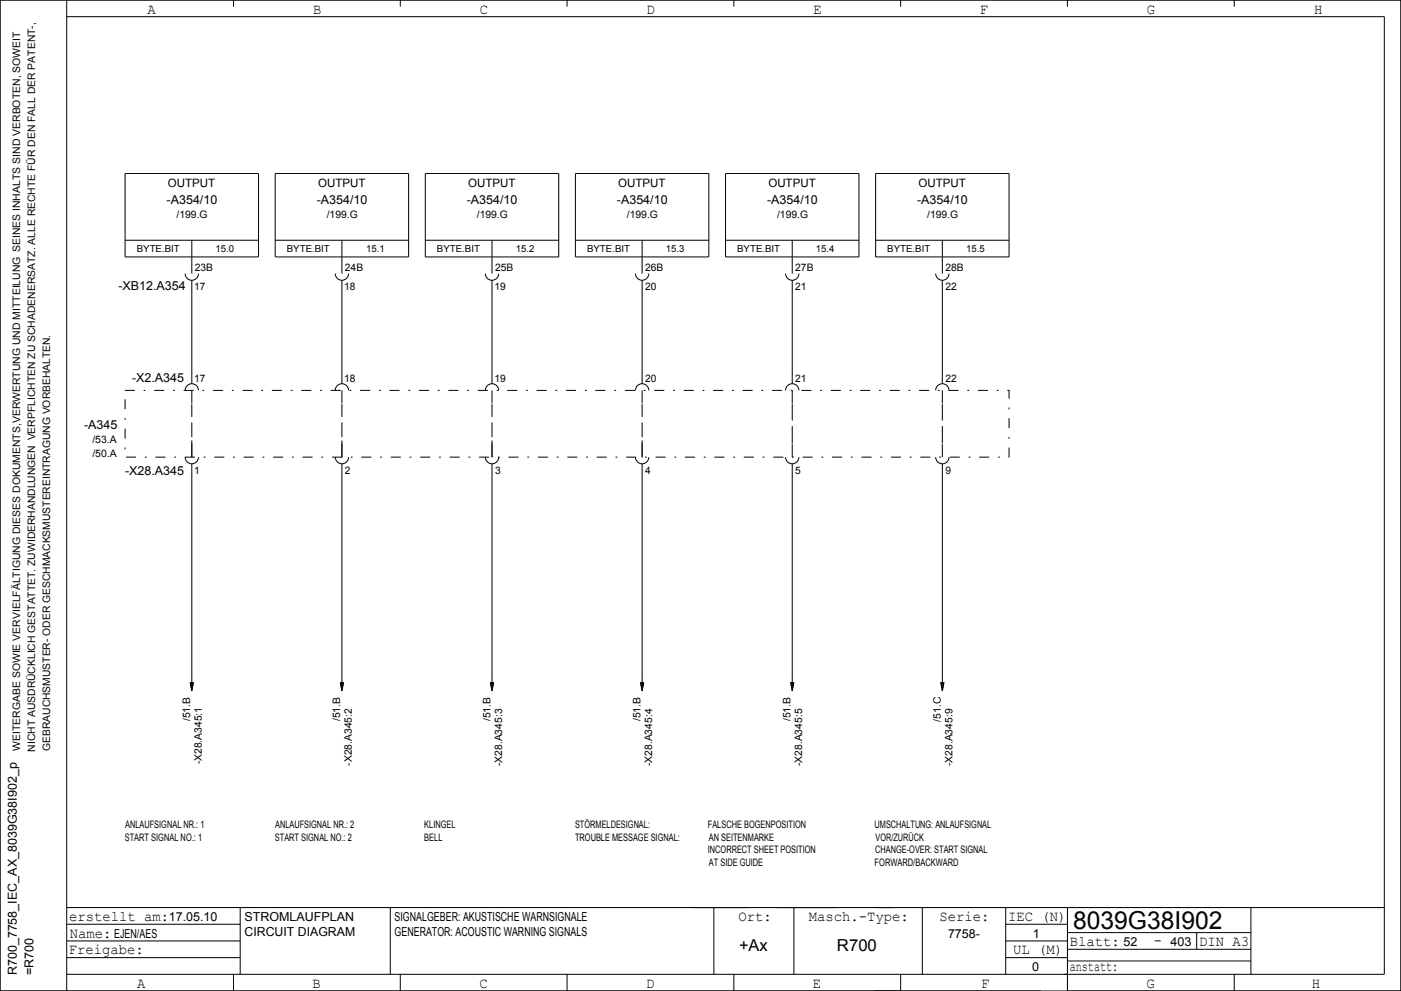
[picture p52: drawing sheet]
<svg xmlns="http://www.w3.org/2000/svg" width="420mm" height="297mm" viewBox="0 0 420 297" stroke-linecap="round" stroke-linejoin="round" font-family="sans-serif">
<defs><g id="words">
<text font-size="7.4" x="321.7" y="278.5">8039G38I902</text>
<g font-size="4.9">
<text x="221.5" y="285">+Ax</text>
<text x="250.9" y="285">R700</text>
</g>
<g font-size="4.4">
<text x="44.3" y="4.2">A</text>
<text x="93.8" y="4.2">B</text>
<text x="143.9" y="4.2">C</text>
<text x="193.9" y="4.2">D</text>
<text x="243.8" y="4.2">E</text>
<text x="293.8" y="4.2">F</text>
<text x="343.8" y="4.2">G</text>
<text x="394" y="4.2">H</text>
<text x="20.7" y="276">erstellt am:</text>
<text x="221.4" y="276">Ort:</text>
<text x="242.5" y="276">Masch.­Type:</text>
<text x="281.6" y="276">Serie:</text>
<text x="302.2" y="276">IEC (N)</text>
<text x="20.9" y="281">Name:</text>
<text x="20.6" y="286">Freigabe:</text>
<text x="303.7" y="286">UL (M)</text>
<text x="320.7" y="283.5">Blatt:</text>
<text x="346" y="283.2">­</text>
<text x="359.5" y="283.5">DIN A3</text>
<text x="320.7" y="291">anstatt:</text>
<text x="41.1" y="296">A</text>
<text x="93.7" y="296">B</text>
<text x="143.7" y="296">C</text>
<text x="193.7" y="296">D</text>
<text x="243.7" y="296">E</text>
<text x="294.1" y="296">F</text>
<text x="343.7" y="296">G</text>
<text x="393.3" y="296">H</text>
</g>
<g font-size="3.7">
<text x="50" y="61">­A354/10</text>
<text x="94.9" y="61">­A354/10</text>
<text x="140" y="61">­A354/10</text>
<text x="184.9" y="61">­A354/10</text>
<text x="230" y="61">­A354/10</text>
<text x="274.9" y="61">­A354/10</text>
<text x="35.5" y="87">­XB12.A354</text>
<text x="39.6" y="114.5">­X2.A345</text>
<text x="25.2" y="128.5">­A345</text>
<text x="37.5" y="142.5">­X28.A345</text>
<text x="50.6" y="276">17.05.10</text>
<text x="73.3" y="276">STROMLAUFPLAN</text>
<text x="118.3" y="276">SIGNALGEBER: AKUSTISCHE WARNSIGNALE</text>
<text x="34.2" y="281">EJEN/AES</text>
<text x="73.3" y="280.5">CIRCUIT DIAGRAM</text>
<text x="118.3" y="280.5">GENERATOR: ACOUSTIC WARNING SIGNALS</text>
<text x="284.2" y="281">7758­</text>
<text x="309.6" y="281">1</text>
<text x="336.8" y="283.5">52</text>
<text x="350.9" y="283.5">403</text>
<text x="5" y="292.3" transform="rotate(-90 5 292.3)">R700_7758_IEC_AX_8039G38I902_p</text>
<text x="10" y="292.2" transform="rotate(-90 10 292.2)">=R700</text>
<text x="309.4" y="291">0</text>
</g>
<g font-size="3.5">
<text x="50.3" y="55.9">OUTPUT</text>
<text x="95.4" y="55.9">OUTPUT</text>
<text x="140.3" y="55.9">OUTPUT</text>
<text x="185.4" y="55.9">OUTPUT</text>
<text x="230.3" y="55.9">OUTPUT</text>
<text x="275.4" y="55.9">OUTPUT</text>
</g>
<g font-size="3.1">
<text x="53" y="65.4">/199.G</text>
<text x="97.9" y="65.4">/199.G</text>
<text x="142.9" y="65.4">/199.G</text>
<text x="188" y="65.4">/199.G</text>
<text x="232.9" y="65.4">/199.G</text>
<text x="278" y="65.4">/199.G</text>
<text x="58.4" y="81.2">23B</text>
<text x="103.4" y="81.2">24B</text>
<text x="148.4" y="81.2">25B</text>
<text x="193.4" y="81.2">26B</text>
<text x="238.4" y="81.2">27B</text>
<text x="283.4" y="81.2">28B</text>
<text x="58.2" y="87">17</text>
<text x="103.2" y="87">18</text>
<text x="148.2" y="87">19</text>
<text x="193.4" y="87">20</text>
<text x="238.4" y="87">21</text>
<text x="283.4" y="87">22</text>
<text x="58.2" y="114.5">17</text>
<text x="103.2" y="114.5">18</text>
<text x="148.2" y="114.5">19</text>
<text x="193.4" y="114.5">20</text>
<text x="238.4" y="114.5">21</text>
<text x="283.4" y="114.5">22</text>
<text x="27.7" y="132.6">/53.A</text>
<text x="27.7" y="137">/50.A</text>
<text x="58.2" y="142">1</text>
<text x="103.4" y="142">2</text>
<text x="148.4" y="142">3</text>
<text x="193.4" y="142">4</text>
<text x="238.4" y="142">5</text>
<text x="283.4" y="142">9</text>
<text x="57" y="216.2" transform="rotate(-90 57 216.2)">/51.B</text>
<text x="102" y="216.2" transform="rotate(-90 102 216.2)">/51.B</text>
<text x="147" y="216.2" transform="rotate(-90 147 216.2)">/51.B</text>
<text x="192" y="216.2" transform="rotate(-90 192 216.2)">/51.B</text>
<text x="237" y="216.2" transform="rotate(-90 237 216.2)">/51.B</text>
<text x="282" y="216.3" transform="rotate(-90 282 216.3)">/51.C</text>
<text x="6" y="225" transform="rotate(-90 6 225)">WEITERGABE SOWIE VERVIELFÄLTIGUNG DIESES DOKUMENTS,VERWERTUNG UND MITTEILUNG SEINES INHALTS SIND VERBOTEN, SOWEIT</text>
<text x="10.5" y="225.3" transform="rotate(-90 10.5 225.3)">NICHT AUSDRÜCKLICH GESTATTET. ZUWIDERHANDLUNGEN VERPFLICHTEN ZU SCHADENERSATZ. ALLE RECHTE FÜR DEN FALL DER PATENT­,</text>
<text x="15" y="225.1" transform="rotate(-90 15 225.1)">GEBRAUCHSMUSTER­ ODER GESCHMACKSMUSTEREINTRAGUNG VORBEHALTEN.</text>
<text x="60.5" y="229.1" transform="rotate(-90 60.5 229.1)">­X28.A345:1</text>
<text x="105.5" y="229.5" transform="rotate(-90 105.5 229.5)">­X28.A345:2</text>
<text x="150.5" y="229.6" transform="rotate(-90 150.5 229.6)">­X28.A345:3</text>
<text x="195.5" y="229.6" transform="rotate(-90 195.5 229.6)">­X28.A345:4</text>
<text x="240.5" y="229.6" transform="rotate(-90 240.5 229.6)">­X28.A345:5</text>
<text x="285.5" y="229.6" transform="rotate(-90 285.5 229.6)">­X28.A345:9</text>
<text x="37.5" y="248.2">ANLAUFSIGNAL NR.: 1</text>
<text x="82.5" y="248.2">ANLAUFSIGNAL NR.: 2</text>
<text x="127.2" y="248.2">KLINGEL</text>
<text x="172.4" y="248.2">STÖRMELDESIGNAL:</text>
<text x="212.2" y="248.2">FALSCHE BOGENPOSITION</text>
<text x="262.2" y="248.2">UMSCHALTUNG: ANLAUFSIGNAL</text>
<text x="37.4" y="252">START SIGNAL NO.: 1</text>
<text x="82.4" y="252">START SIGNAL NO.: 2</text>
<text x="127.2" y="252">BELL</text>
<text x="172.4" y="252">TROUBLE MESSAGE SIGNAL:</text>
<text x="212.2" y="255.8">INCORRECT SHEET POSITION</text>
<text x="212.5" y="252">AN SEITENMARKE</text>
<text x="262.4" y="255.8">CHANGE­OVER: START SIGNAL</text>
<text x="262.5" y="252">VOR/ZURÜCK</text>
<text x="212.5" y="259.5">AT SIDE GUIDE</text>
<text x="262.2" y="259.5">FORWARD/BACKWARD</text>
</g>
<g font-size="2.9">
<text x="41" y="75.7">BYTE.BIT</text>
<text x="64.6" y="75.7">15.0</text>
<text x="86" y="75.7">BYTE.BIT</text>
<text x="109.8" y="75.7">15.1</text>
<text x="131" y="75.7">BYTE.BIT</text>
<text x="154.7" y="75.7">15.2</text>
<text x="176" y="75.7">BYTE.BIT</text>
<text x="199.6" y="75.7">15.3</text>
<text x="221" y="75.7">BYTE.BIT</text>
<text x="244.6" y="75.7">15.4</text>
<text x="266" y="75.7">BYTE.BIT</text>
<text x="289.6" y="75.7">15.5</text>
</g>
</g></defs>
<path d="M37.5 117h265v20h-265z" fill="none" stroke="#000" stroke-width=".3" stroke-dasharray="2.8 2.8 .4 2.8"/>
<path d="M57.5 137v-15M102.5 137v-15M147.5 137v-15M192.5 137v-15M237.5 132v-10M282.5 132v-10" fill="none" stroke="#000" stroke-width=".3" stroke-dasharray="4.2 1.8"/>
<g fill="none" stroke="#000" stroke-width=".3">
<path d="M0 0h420v297h-420zM20 0v297M20 5h395v287h-395M70 0v2M120 0v2M170 0v2M220 0v2M270 0v2M320 0v2M370 0v2M37.5 52h40v25h-40zM82.5 52h40v25h-40z"/>
<path d="M127.5 52h40v25h-40zM172.5 52h40v25h-40zM217.5 52h40v25h-40zM262.5 52h40v25h-40zM37.5 72h40M57.5 72v5M57.5 77.1v4.9M82.5 72h40M102.5 72v5M102.5 77.1v4.9M127.5 72h40M147.5 72v5"/>
<path d="M147.5 77.1v4.9M172.5 72h40M192.5 72v5M192.5 77.1v4.9M217.5 72h40M237.5 72v5M237.5 77.1v4.9M262.5 72h40M282.5 72v5M282.5 77.1v4.9M55.5 82a2 2 0 0 0 2 2 2 2 0 0 0 2-2M57.5 84v31"/>
<path d="M100.5 82a2 2 0 0 0 2 2 2 2 0 0 0 2-2M102.5 84v31M145.5 82a2 2 0 0 0 2 2 2 2 0 0 0 2-2M147.5 84v31M190.5 82a2 2 0 0 0 2 2 2 2 0 0 0 2-2M192.5 84v31M235.5 82a2 2 0 0 0 2 2 2 2 0 0 0 2-2M237.5 84v31M280.5 82a2 2 0 0 0 2 2 2 2 0 0 0 2-2M282.5 84v31M55.5 117a2 2 0 0 1 2-2 2 2 0 0 1 2 2M57.5 117v3.9"/>
<path d="M100.5 117a2 2 0 0 1 2-2 2 2 0 0 1 2 2M102.5 117v3.9M145.5 117a2 2 0 0 1 2-2 2 2 0 0 1 2 2M147.5 117v3.9M190.5 117a2 2 0 0 1 2-2 2 2 0 0 1 2 2M192.5 117v3.9M235.5 117a2 2 0 0 1 2-2 2 2 0 0 1 2 2M237.5 117v3.9M280.5 117a2 2 0 0 1 2-2 2 2 0 0 1 2 2M282.5 117v3.9M55.5 137a2 2 0 0 0 2 2 2 2 0 0 0 2-2M57.5 121.1v.9"/>
<path d="M57.5 132v.9M57.5 133.1v3.9M57.5 139v68.1M100.5 137a2 2 0 0 0 2 2 2 2 0 0 0 2-2M102.5 121.1v.9M102.5 132v.9M102.5 133.1v3.9M102.5 139v68.1M145.5 137a2 2 0 0 0 2 2 2 2 0 0 0 2-2M147.5 121.1v.9M147.5 132v.9M147.5 133.1v3.9"/>
<path d="M147.5 139v68.1M190.5 137a2 2 0 0 0 2 2 2 2 0 0 0 2-2M192.5 121.1v.9M192.5 132v.9M192.5 133.1v3.9M192.5 139v68.1M235.5 137a2 2 0 0 0 2 2 2 2 0 0 0 2-2M237.5 121.1v.9M237.5 132v.9M237.5 133.1v3.9M237.5 139v68.1M280.5 137a2 2 0 0 0 2 2 2 2 0 0 0 2-2"/>
<path d="M282.5 121.1v.9M282.5 132v.9M282.5 133.1v3.9M282.5 139v68.1M57 204.5l.5 2.6M57.1 204.5v.4M57.2 204.5v1M57.3 204.5v1.5M57.4 204.5v1.9M57.6 204.5v2M57.7 204.5v1.5M57.8 204.5v1"/>
<path d="M57.9 204.5v.4M58 204.5l-.5 2.6M102 204.5l.5 2.6M102.1 204.5v.4M102.2 204.5v1M102.3 204.5v1.5M102.4 204.5v1.9M102.6 204.5v2M102.7 204.5v1.5M102.8 204.5v1M102.9 204.5v.4M103 204.5l-.5 2.6"/>
<path d="M147 204.5l.5 2.6M147.1 204.5v.4M147.2 204.5v1M147.3 204.5v1.5M147.4 204.5v1.9M147.6 204.5v2M147.7 204.5v1.5M147.8 204.5v1M147.9 204.5v.4M148 204.5l-.5 2.6M192 204.5l.5 2.6M192.1 204.5v.4"/>
<path d="M192.2 204.5v1M192.3 204.5v1.5M192.4 204.5v1.9M192.6 204.5v2M192.7 204.5v1.5M192.8 204.5v1M192.9 204.5v.4M193 204.5l-.5 2.6M237 204.5l.5 2.6M237.1 204.5v.4M237.2 204.5v1M237.3 204.5v1.5"/>
<path d="M237.4 204.5v1.9M237.6 204.5v2M237.7 204.5v1.5M237.8 204.5v1M237.9 204.5v.4M238 204.5l-.5 2.6M282 204.5l.5 2.6M282.1 204.5v.4M282.2 204.5v1M282.3 204.5v1.5M282.4 204.5v1.9M282.6 204.5v2"/>
<path d="M282.7 204.5v1.5M282.8 204.5v1M282.9 204.5v.4M283 204.5l-.5 2.6M20 277h52M20 272h395M72 272v20M117 272v20M214 272v20M238 272v20M276.5 272v20M301.5 272v20"/>
<path d="M301.5 277h18.5M320 272v25h100v-297h-420v297h312M320 279.5h55M358.7 279.5v5M375 272v20M20 287h52M20 282h52M70 292v5M120 292v5M170 292v5M220 292v5M270 292v5"/>
<path d="M301.5 287h18.5M301.5 282h18.5M320 284.5h55M320 288h55M370 292v5"/>
</g>
<use href="#words"/>
</svg>
